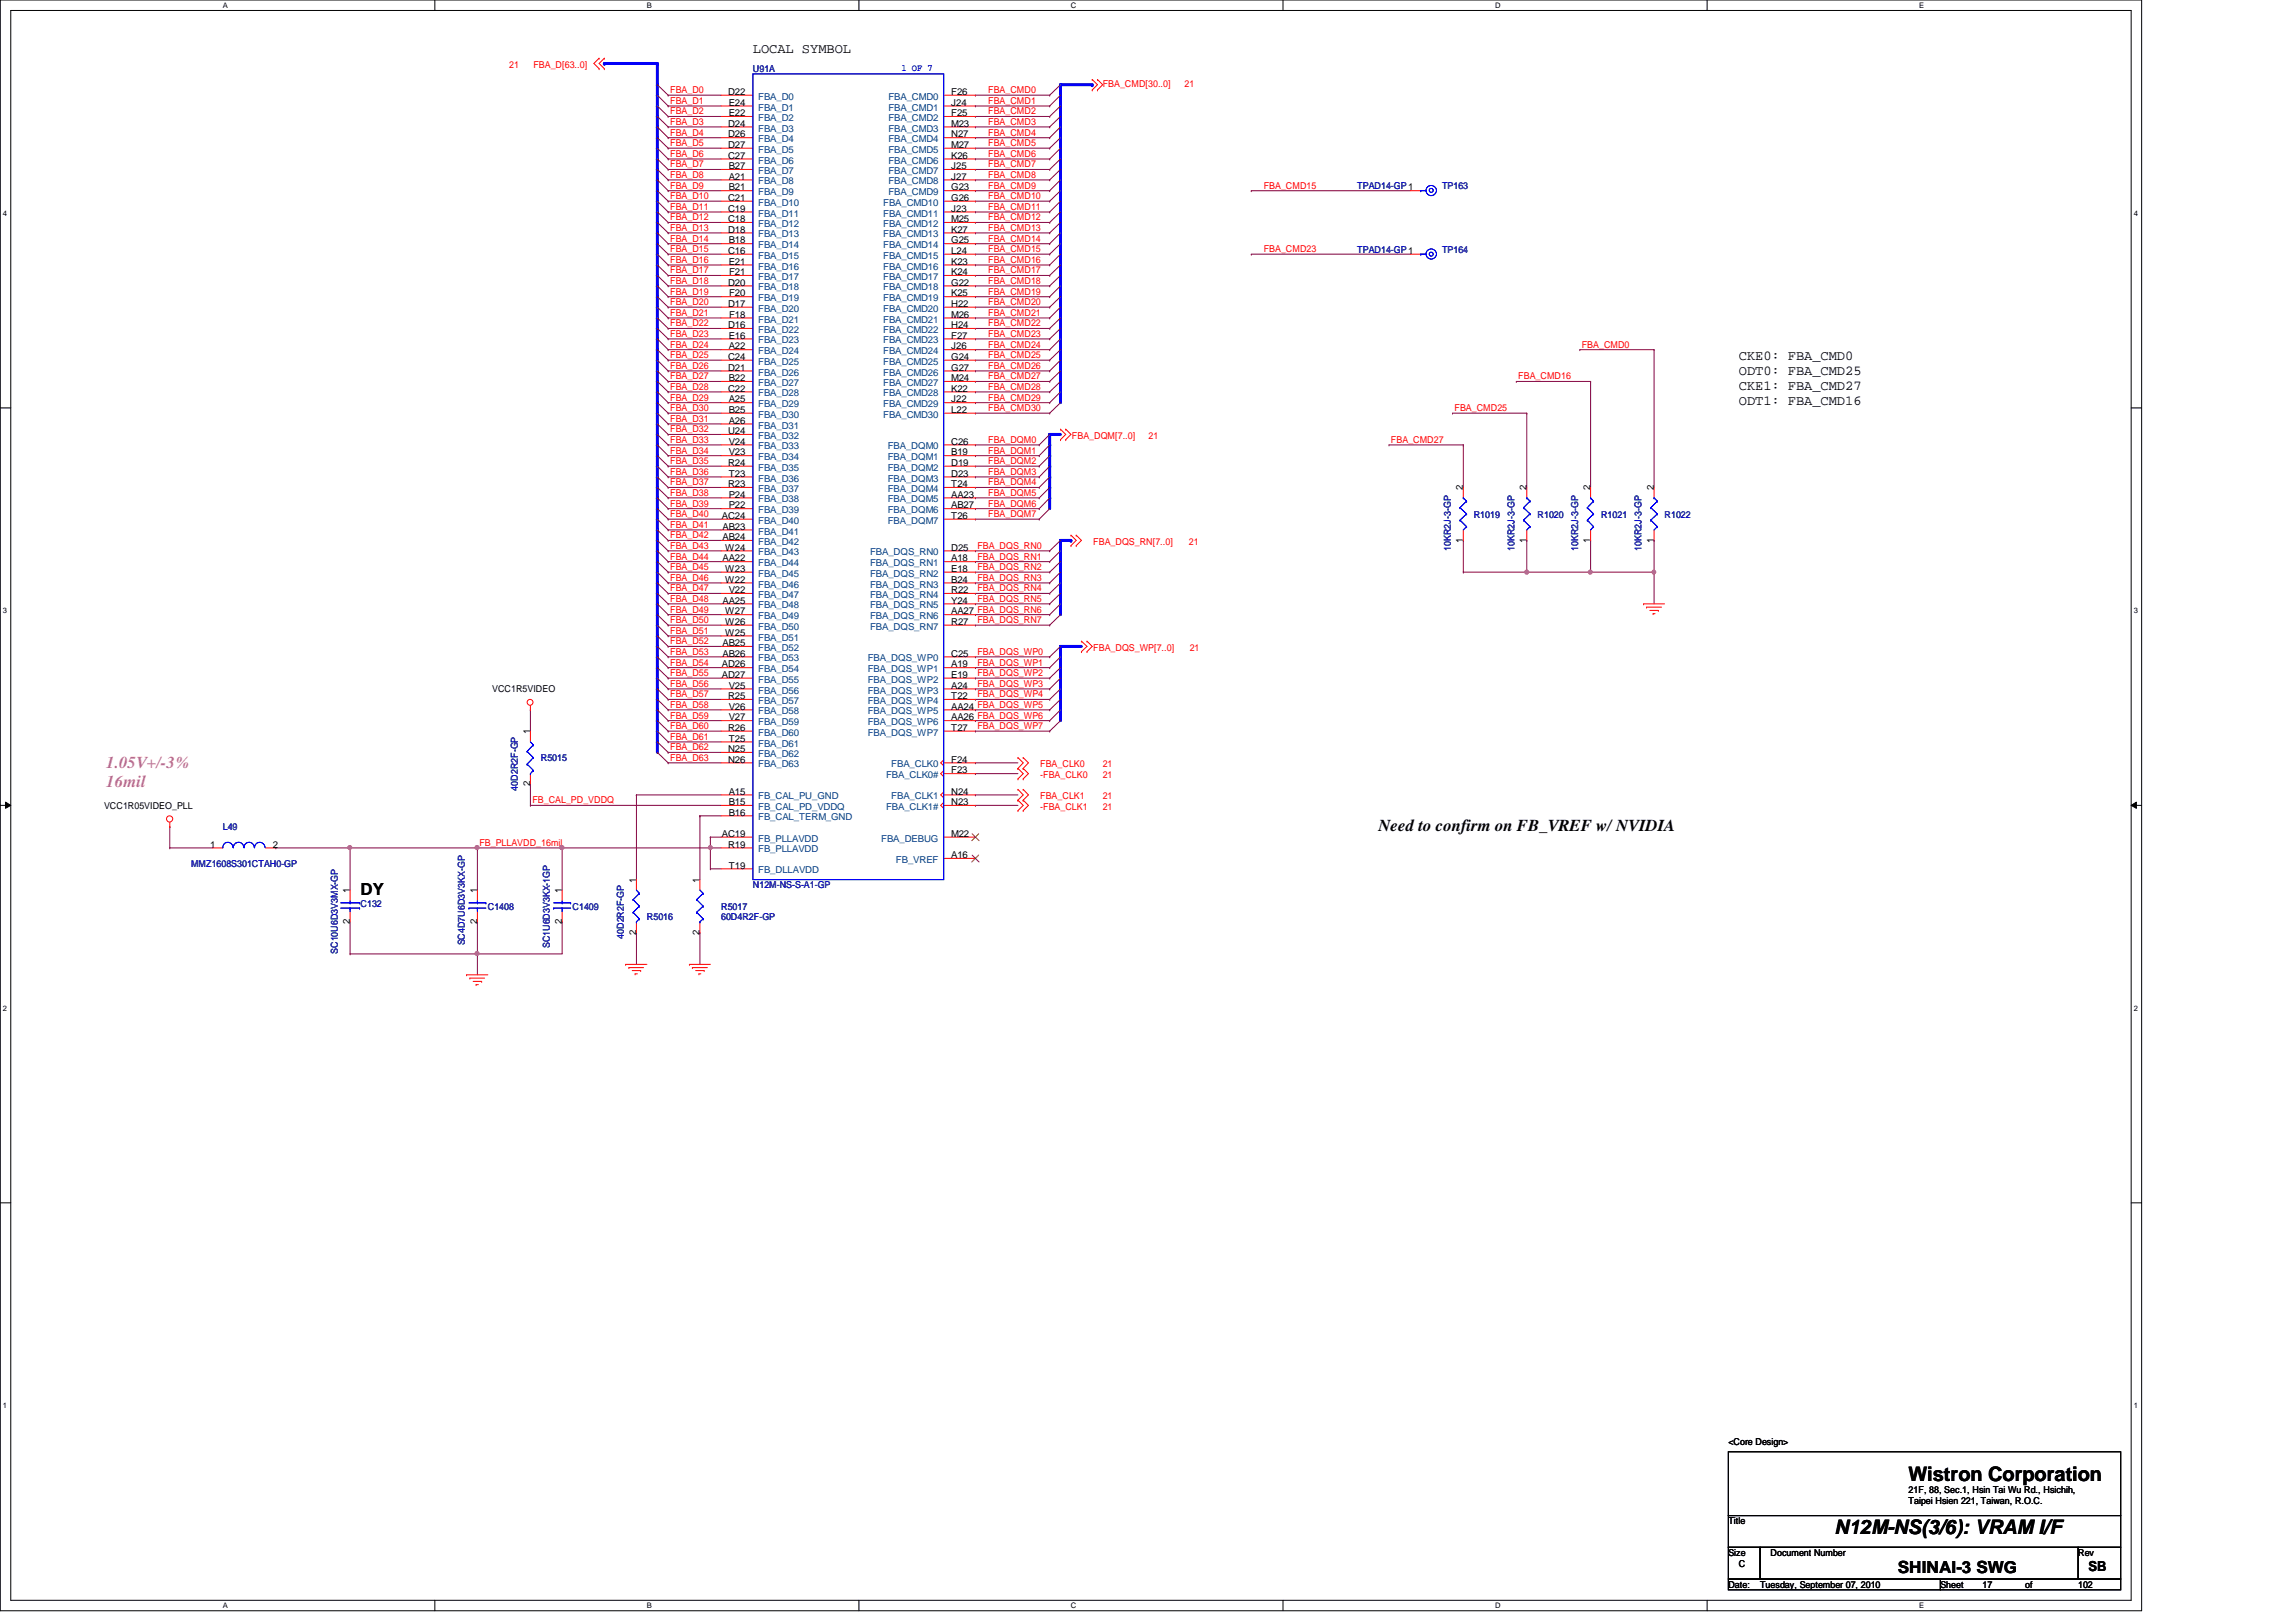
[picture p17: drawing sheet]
<svg xmlns="http://www.w3.org/2000/svg" width="297mm" height="210mm" viewBox="0 0 297 210" stroke-linecap="round" stroke-linejoin="round" font-family="sans-serif">
<defs><g id="words">
<g font-size="2.6">
<text x="246.9" y="191.7">Wistron Corporation</text>
<text x="237.3" y="198.5">N12M-NS(3/6): VRAM I/F</text>
</g>
<g font-size="2.2" fill="#f0f">
<text x="13.8" y="99.4">1.05V+/-3%</text>
<text x="13.8" y="101.9">16mil</text>
</g>
<g font-size="2.2">
<text x="178.3" y="107.6">Need to confirm on FB_VREF w/ NVIDIA</text>
<text x="46.6" y="115.9">DY</text>
<text x="245.5" y="203.6">SHINAI-3 SWG</text>
</g>
<g font-size="1.8">
<text x="97.4" y="6.9">LOCAL SYMBOL</text>
<text x="225" y="46.7">CKE0: FBA_CMD0</text>
<text x="225" y="48.6">ODT0: FBA_CMD25</text>
<text x="225" y="50.5">CKE1: FBA_CMD27</text>
<text x="225" y="52.4">ODT1: FBA_CMD16</text>
<text x="270.2" y="203.2">SB</text>
</g>
<g font-size="1.2" fill="#f00">
<text x="65.9" y="8.8">21</text>
<text x="69" y="8.8">FBA_D[63..0]</text>
<text x="142.7" y="11.3">FBA_CMD[30..0]</text>
<text x="153.2" y="11.3">21</text>
<text x="86.7" y="12.1">FBA_D0</text>
<text x="86.7" y="13.5">FBA_D1</text>
<text x="86.7" y="16.2">FBA_D3</text>
<text x="86.7" y="14.8">FBA_D2</text>
<text x="86.7" y="17.6">FBA_D4</text>
<text x="127.8" y="12.1">FBA_CMD0</text>
<text x="127.8" y="13.5">FBA_CMD1</text>
<text x="127.8" y="16.2">FBA_CMD3</text>
<text x="127.8" y="14.8">FBA_CMD2</text>
<text x="127.8" y="17.6">FBA_CMD4</text>
<text x="86.7" y="18.9">FBA_D5</text>
<text x="86.7" y="20.3">FBA_D6</text>
<text x="86.7" y="23">FBA_D8</text>
<text x="86.7" y="21.7">FBA_D7</text>
<text x="127.8" y="18.9">FBA_CMD5</text>
<text x="127.8" y="21.7">FBA_CMD7</text>
<text x="127.8" y="20.3">FBA_CMD6</text>
<text x="127.8" y="23">FBA_CMD8</text>
<text x="86.7" y="24.4">FBA_D9</text>
<text x="86.7" y="28.5">FBA_D12</text>
<text x="86.7" y="27.2">FBA_D11</text>
<text x="86.7" y="25.8">FBA_D10</text>
<text x="86.7" y="29.9">FBA_D13</text>
<text x="127.8" y="24.4">FBA_CMD9</text>
<text x="127.8" y="27.2">FBA_CMD11</text>
<text x="127.8" y="25.8">FBA_CMD10</text>
<text x="127.8" y="29.9">FBA_CMD13</text>
<text x="127.8" y="28.5">FBA_CMD12</text>
<text x="163.5" y="24.4">FBA_CMD15</text>
<text x="86.7" y="32.6">FBA_D15</text>
<text x="86.7" y="31.3">FBA_D14</text>
<text x="86.7" y="35.4">FBA_D17</text>
<text x="86.7" y="34">FBA_D16</text>
<text x="127.8" y="32.6">FBA_CMD15</text>
<text x="127.8" y="31.3">FBA_CMD14</text>
<text x="127.8" y="35.4">FBA_CMD17</text>
<text x="127.8" y="34">FBA_CMD16</text>
<text x="163.5" y="32.6">FBA_CMD23</text>
<text x="86.7" y="39.5">FBA_D20</text>
<text x="86.7" y="38.1">FBA_D19</text>
<text x="86.7" y="36.7">FBA_D18</text>
<text x="86.7" y="40.9">FBA_D21</text>
<text x="127.8" y="38.1">FBA_CMD19</text>
<text x="127.8" y="36.7">FBA_CMD18</text>
<text x="127.8" y="40.9">FBA_CMD21</text>
<text x="127.8" y="39.5">FBA_CMD20</text>
<text x="86.7" y="43.6">FBA_D23</text>
<text x="86.7" y="42.2">FBA_D22</text>
<text x="86.7" y="46.4">FBA_D25</text>
<text x="86.7" y="45">FBA_D24</text>
<text x="86.7" y="47.8">FBA_D26</text>
<text x="127.8" y="43.6">FBA_CMD23</text>
<text x="127.8" y="42.2">FBA_CMD22</text>
<text x="127.8" y="46.4">FBA_CMD25</text>
<text x="127.8" y="45">FBA_CMD24</text>
<text x="127.8" y="47.8">FBA_CMD26</text>
<text x="204.6" y="45">FBA_CMD0</text>
<text x="86.7" y="50.5">FBA_D28</text>
<text x="86.7" y="49.1">FBA_D27</text>
<text x="86.7" y="53.2">FBA_D30</text>
<text x="86.7" y="51.9">FBA_D29</text>
<text x="127.8" y="49.1">FBA_CMD27</text>
<text x="127.8" y="51.9">FBA_CMD29</text>
<text x="127.8" y="50.5">FBA_CMD28</text>
<text x="127.8" y="53.2">FBA_CMD30</text>
<text x="188.2" y="53.2">FBA_CMD25</text>
<text x="196.4" y="49.1">FBA_CMD16</text>
<text x="86.7" y="54.6">FBA_D31</text>
<text x="86.7" y="57.3">FBA_D33</text>
<text x="86.7" y="56">FBA_D32</text>
<text x="86.7" y="58.7">FBA_D34</text>
<text x="127.8" y="57.3">FBA_DQM0</text>
<text x="127.8" y="58.7">FBA_DQM1</text>
<text x="138.7" y="56.8">FBA_DQM[7..0]</text>
<text x="148.6" y="56.8">21</text>
<text x="180" y="57.3">FBA_CMD27</text>
<text x="86.7" y="60.1">FBA_D35</text>
<text x="86.7" y="64.2">FBA_D38</text>
<text x="86.7" y="62.8">FBA_D37</text>
<text x="86.7" y="61.5">FBA_D36</text>
<text x="86.7" y="65.6">FBA_D39</text>
<text x="127.8" y="60.1">FBA_DQM2</text>
<text x="127.8" y="61.5">FBA_DQM3</text>
<text x="127.8" y="62.8">FBA_DQM4</text>
<text x="127.8" y="64.2">FBA_DQM5</text>
<text x="127.8" y="65.6">FBA_DQM6</text>
<text x="86.7" y="66.9">FBA_D40</text>
<text x="86.7" y="69.7">FBA_D42</text>
<text x="86.7" y="68.3">FBA_D41</text>
<text x="86.7" y="71">FBA_D43</text>
<text x="126.4" y="71">FBA_DQS_RN0</text>
<text x="127.8" y="66.9">FBA_DQM7</text>
<text x="141.4" y="70.5">FBA_DQS_RN[7..0]</text>
<text x="153.8" y="70.5">21</text>
<text x="86.7" y="72.4">FBA_D44</text>
<text x="86.7" y="76.5">FBA_D47</text>
<text x="86.7" y="75.2">FBA_D46</text>
<text x="86.7" y="73.8">FBA_D45</text>
<text x="86.7" y="77.9">FBA_D48</text>
<text x="126.4" y="76.5">FBA_DQS_RN4</text>
<text x="126.4" y="77.9">FBA_DQS_RN5</text>
<text x="126.4" y="72.4">FBA_DQS_RN1</text>
<text x="126.4" y="73.8">FBA_DQS_RN2</text>
<text x="126.4" y="75.2">FBA_DQS_RN3</text>
<text x="86.7" y="80.6">FBA_D50</text>
<text x="86.7" y="79.3">FBA_D49</text>
<text x="86.7" y="82">FBA_D51</text>
<text x="86.7" y="83.4">FBA_D52</text>
<text x="126.4" y="80.6">FBA_DQS_RN7</text>
<text x="86.7" y="86.1">FBA_D54</text>
<text x="86.7" y="84.8">FBA_D53</text>
<text x="86.7" y="88.9">FBA_D56</text>
<text x="86.7" y="87.5">FBA_D55</text>
<text x="126.4" y="88.9">FBA_DQS_WP3</text>
<text x="126.4" y="84.8">FBA_DQS_WP0</text>
<text x="126.4" y="86.1">FBA_DQS_WP1</text>
<text x="126.4" y="87.5">FBA_DQS_WP2</text>
<text x="141.4" y="84.2">FBA_DQS_WP[7..0]</text>
<text x="153.9" y="84.2">21</text>
<text x="86.7" y="91.6">FBA_D58</text>
<text x="86.7" y="90.3">FBA_D57</text>
<text x="86.7" y="93">FBA_D59</text>
<text x="86.7" y="94.4">FBA_D60</text>
<text x="86.7" y="95.8">FBA_D61</text>
<text x="126.4" y="90.3">FBA_DQS_WP4</text>
<text x="126.4" y="94.4">FBA_DQS_WP7</text>
<text x="86.7" y="97.1">FBA_D62</text>
<text x="86.7" y="98.5">FBA_D63</text>
<text x="134.6" y="99.3">FBA_CLK0</text>
<text x="134.6" y="100.7">-FBA_CLK0</text>
<text x="142.7" y="100.7">21</text>
<text x="142.7" y="99.3">21</text>
<text x="68.9" y="104">FB_CAL_PD_VDDQ</text>
<text x="134.6" y="103.5">FBA_CLK1</text>
<text x="134.6" y="104.8">-FBA_CLK1</text>
<text x="142.7" y="104.8">21</text>
<text x="142.7" y="103.5">21</text>
<text x="62" y="109.5">FB_PLLAVDD_16mil</text>
</g>
<g font-size="1.2" fill="#000080">
<text x="97.4" y="9.4">U91A</text>
<text x="175.6" y="24.4">TPAD14-GP1</text>
<text x="186.6" y="24.4">TP163</text>
<text x="175.6" y="32.7">TPAD14-GP1</text>
<text x="186.6" y="32.7">TP164</text>
<text x="187.7" y="71.3" transform="rotate(-90 187.7 71.3)">10KR2J-3-GP</text>
<text x="190.7" y="67">R1019</text>
<text x="195.9" y="71.3" transform="rotate(-90 195.9 71.3)">10KR2J-3-GP</text>
<text x="198.9" y="67">R1020</text>
<text x="204.2" y="71.3" transform="rotate(-90 204.2 71.3)">10KR2J-3-GP</text>
<text x="207.1" y="67">R1021</text>
<text x="212.4" y="71.3" transform="rotate(-90 212.4 71.3)">10KR2J-3-GP</text>
<text x="215.3" y="67">R1022</text>
<text x="70" y="98.5">R5015</text>
<text x="28.8" y="107.4">L49</text>
<text x="67" y="102.3" transform="rotate(-90 67 102.3)">40D2R2F-GP</text>
<text x="24.7" y="112.2">MMZ1608S301CTAH0-GP</text>
<text x="46.6" y="117.4">C132</text>
<text x="63.1" y="117.7">C1408</text>
<text x="74.1" y="117.7">C1409</text>
<text x="83.7" y="119.1">R5016</text>
<text x="93.3" y="117.7">R5017</text>
<text x="93.3" y="119.1">60D4R2F-GP</text>
<text x="97.4" y="115">N12M-NS-S-A1-GP</text>
<text x="43.7" y="123.4" transform="rotate(-90 43.7 123.4)">SC10U6D3V3MX-GP</text>
<text x="60.2" y="122.3" transform="rotate(-90 60.2 122.3)">SC4D7U6D3V3KX-GP</text>
<text x="71.1" y="122.7" transform="rotate(-90 71.1 122.7)">SC1U6D3V3KX-1GP</text>
<text x="80.7" y="121.5" transform="rotate(-90 80.7 121.5)">40D2R2F-GP</text>
</g>
<text font-size="1.2" fill="#00f" x="116.6" y="9.2">1 OF 7</text>
<g font-size="1.2">
<text x="94.2" y="12.3">D22</text>
<text x="94.2" y="16.4">D24</text>
<text x="94.2" y="17.8">D26</text>
<text x="94.3" y="13.7">E24</text>
<text x="94.3" y="15">E22</text>
<text x="123.1" y="12.3">F26</text>
<text x="123.1" y="13.7">J24</text>
<text x="123.1" y="15">F25</text>
<text x="123.1" y="16.4">M23</text>
<text x="123.1" y="17.8">N27</text>
<text x="94.2" y="19.1">D27</text>
<text x="94.2" y="20.5">C27</text>
<text x="94.3" y="21.9">B27</text>
<text x="94.3" y="23.2">A21</text>
<text x="123.1" y="19.1">M27</text>
<text x="123.1" y="20.5">K26</text>
<text x="123.1" y="21.9">J25</text>
<text x="123.1" y="23.2">J27</text>
<text x="94.2" y="26">C21</text>
<text x="94.2" y="27.4">C19</text>
<text x="94.2" y="28.7">C18</text>
<text x="94.3" y="24.6">B21</text>
<text x="123.1" y="24.6">G23</text>
<text x="123.1" y="26">G26</text>
<text x="123.1" y="27.4">J23</text>
<text x="123.1" y="28.7">M25</text>
<text x="94.2" y="30.1">D18</text>
<text x="94.2" y="32.9">C16</text>
<text x="94.3" y="31.5">B18</text>
<text x="94.3" y="34.2">E21</text>
<text x="94.3" y="35.6">F21</text>
<text x="123.1" y="30.1">K27</text>
<text x="123.1" y="31.5">G25</text>
<text x="123.1" y="32.9">L24</text>
<text x="123.1" y="34.2">K23</text>
<text x="123.1" y="35.6">K24</text>
<text x="94.2" y="37">D20</text>
<text x="94.2" y="39.7">D17</text>
<text x="94.3" y="38.4">F20</text>
<text x="94.3" y="41.1">F18</text>
<text x="123.1" y="37">G22</text>
<text x="123.1" y="38.4">K25</text>
<text x="123.1" y="39.7">H22</text>
<text x="123.1" y="41.1">M26</text>
<text x="94.2" y="42.5">D16</text>
<text x="94.2" y="46.6">C24</text>
<text x="94.2" y="48">D21</text>
<text x="94.3" y="43.8">E16</text>
<text x="94.3" y="45.2">A22</text>
<text x="123.1" y="42.5">H24</text>
<text x="123.1" y="43.8">F27</text>
<text x="123.1" y="45.2">J26</text>
<text x="123.1" y="46.6">G24</text>
<text x="123.1" y="48">G27</text>
<text x="94.2" y="50.7">C22</text>
<text x="94.3" y="49.3">B22</text>
<text x="94.3" y="52.1">A25</text>
<text x="94.3" y="53.4">B25</text>
<text x="123.1" y="49.3">M24</text>
<text x="123.1" y="50.7">K22</text>
<text x="123.1" y="52.1">J22</text>
<text x="123.1" y="53.4">L22</text>
<text x="94.2" y="56.2">U24</text>
<text x="94.3" y="54.8">A26</text>
<text x="94.3" y="57.5">V24</text>
<text x="94.3" y="58.9">V23</text>
<text x="123.1" y="57.5">C26</text>
<text x="123.1" y="58.9">B19</text>
<text x="94.2" y="60.3">R24</text>
<text x="94.2" y="63">R23</text>
<text x="94.3" y="61.7">T23</text>
<text x="94.3" y="64.4">P24</text>
<text x="94.3" y="65.8">P22</text>
<text x="123.1" y="60.3">D19</text>
<text x="123.1" y="61.7">D23</text>
<text x="123.1" y="63">T24</text>
<text x="123.1" y="64.4">AA23</text>
<text x="123.1" y="65.8">AB27</text>
<text x="189.3" y="63.5" transform="rotate(-90 189.3 63.5)">2</text>
<text x="197.5" y="63.5" transform="rotate(-90 197.5 63.5)">2</text>
<text x="205.7" y="63.5" transform="rotate(-90 205.7 63.5)">2</text>
<text x="213.9" y="63.5" transform="rotate(-90 213.9 63.5)">2</text>
<text x="93.4" y="67.1">AC24</text>
<text x="93.5" y="68.5">AB23</text>
<text x="93.5" y="69.9">AB24</text>
<text x="93.8" y="71.2">W24</text>
<text x="123.1" y="67.1">T26</text>
<text x="123.1" y="71.2">D25</text>
<text x="189.3" y="70.2" transform="rotate(-90 189.3 70.2)">1</text>
<text x="197.5" y="70.2" transform="rotate(-90 197.5 70.2)">1</text>
<text x="205.7" y="70.2" transform="rotate(-90 205.7 70.2)">1</text>
<text x="213.9" y="70.2" transform="rotate(-90 213.9 70.2)">1</text>
<text x="93.5" y="72.6">AA22</text>
<text x="93.8" y="74">W23</text>
<text x="93.8" y="75.4">W22</text>
<text x="94.3" y="76.8">V22</text>
<text x="123.1" y="72.6">A18</text>
<text x="123.1" y="74">E18</text>
<text x="123.1" y="75.4">B24</text>
<text x="123.1" y="76.8">R22</text>
<text x="93.5" y="78.1">AA25</text>
<text x="93.5" y="83.6">AB25</text>
<text x="93.8" y="79.5">W27</text>
<text x="93.8" y="80.9">W26</text>
<text x="93.8" y="82.3">W25</text>
<text x="123.1" y="78.1">Y24</text>
<text x="123.1" y="79.5">AA27 FBA_DQS_RN6</text>
<text x="123.1" y="80.9">R27</text>
<text x="63.7" y="89.6">VCC1R5VIDEO</text>
<text x="93.4" y="86.4">AD26</text>
<text x="93.4" y="87.7">AD27</text>
<text x="93.5" y="85">AB26</text>
<text x="94.3" y="89.1">V25</text>
<text x="123.1" y="85">C25</text>
<text x="123.1" y="86.4">A19</text>
<text x="123.1" y="87.7">E19</text>
<text x="123.1" y="89.1">A24</text>
<text x="68.6" y="95" transform="rotate(-90 68.6 95)">1</text>
<text x="94.2" y="90.5">R25</text>
<text x="94.2" y="94.6">R26</text>
<text x="94.3" y="91.8">V26</text>
<text x="94.3" y="93.2">V27</text>
<text x="94.3" y="96">T25</text>
<text x="123.1" y="90.5">T22</text>
<text x="123.1" y="91.8">AA24 FBA_DQS_WP5</text>
<text x="123.1" y="93.2">AA26 FBA_DQS_WP6</text>
<text x="123.1" y="94.6">T27</text>
<text x="68.6" y="101.8" transform="rotate(-90 68.6 101.8)">2</text>
<text x="94.2" y="97.3">N25</text>
<text x="94.2" y="98.7">N26</text>
<text x="123.1" y="98.7">F24</text>
<text x="123.1" y="100.1">F23</text>
<text x="13.5" y="104.7">VCC1R05VIDEO_PLL</text>
<text x="94.3" y="104.2">B15</text>
<text x="94.3" y="102.8">A15</text>
<text x="94.3" y="105.5">B16</text>
<text x="123.1" y="102.8">N24</text>
<text x="123.1" y="104.2">N23</text>
<text x="27.2" y="109.7">1</text>
<text x="35.3" y="109.7">2</text>
<text x="93.4" y="108.3">AC19</text>
<text x="94.2" y="109.7">R19</text>
<text x="94.3" y="112.4">T19</text>
<text x="123.1" y="108.3">M22</text>
<text x="123.1" y="111">A16</text>
<text x="45.3" y="119.6" transform="rotate(-90 45.3 119.6)">2</text>
<text x="45.3" y="115.6" transform="rotate(-90 45.3 115.6)">1</text>
<text x="61.7" y="119.6" transform="rotate(-90 61.7 119.6)">2</text>
<text x="61.7" y="115.6" transform="rotate(-90 61.7 115.6)">1</text>
<text x="72.7" y="119.6" transform="rotate(-90 72.7 119.6)">2</text>
<text x="72.7" y="115.6" transform="rotate(-90 72.7 115.6)">1</text>
<text x="82.3" y="114.2" transform="rotate(-90 82.3 114.2)">1</text>
<text x="90.5" y="114.2" transform="rotate(-90 90.5 114.2)">1</text>
<text x="82.3" y="120.9" transform="rotate(-90 82.3 120.9)">2</text>
<text x="90.5" y="120.9" transform="rotate(-90 90.5 120.9)">2</text>
<text x="223.6" y="187">&lt;Core Design&gt;</text>
<text x="223.6" y="197.3">Title</text>
<text x="246.9" y="193.2">21F, 88, Sec.1, Hsin Tai Wu Rd., Hsichih,</text>
<text x="246.9" y="194.6">Taipei Hsien 221, Taiwan, R.O.C.</text>
<text x="223.6" y="201.4">Size</text>
<text x="225" y="202.7">C</text>
<text x="229.1" y="201.4">Document Number</text>
<text x="268.9" y="201.4">Rev</text>
<text x="223.6" y="205.5">Date:</text>
<text x="227.7" y="205.5">Tuesday, September 07, 2010</text>
<text x="251" y="205.5">Sheet</text>
<text x="256.5" y="205.5">17</text>
<text x="262" y="205.5">of</text>
<text x="268.9" y="205.5">102</text>
</g>
<g font-size="1.2" fill="#004080">
<text x="98.1" y="12.9">FBA_D0</text>
<text x="98.1" y="14.3">FBA_D1</text>
<text x="98.1" y="15.7">FBA_D2</text>
<text x="98.1" y="17">FBA_D3</text>
<text x="114.9" y="12.9">FBA_CMD0</text>
<text x="114.9" y="14.3">FBA_CMD1</text>
<text x="114.9" y="15.7">FBA_CMD2</text>
<text x="114.9" y="17">FBA_CMD3</text>
<text x="98.1" y="18.4">FBA_D4</text>
<text x="98.1" y="19.8">FBA_D5</text>
<text x="98.1" y="21.2">FBA_D6</text>
<text x="98.1" y="22.5">FBA_D7</text>
<text x="98.1" y="23.9">FBA_D8</text>
<text x="114.9" y="18.4">FBA_CMD4</text>
<text x="114.9" y="19.8">FBA_CMD5</text>
<text x="114.9" y="21.2">FBA_CMD6</text>
<text x="114.9" y="22.5">FBA_CMD7</text>
<text x="114.9" y="23.9">FBA_CMD8</text>
<text x="98.1" y="25.3">FBA_D9</text>
<text x="98.1" y="26.6">FBA_D10</text>
<text x="98.1" y="28">FBA_D11</text>
<text x="98.1" y="29.4">FBA_D12</text>
<text x="114.3" y="26.6">FBA_CMD10</text>
<text x="114.3" y="28">FBA_CMD11</text>
<text x="114.3" y="29.4">FBA_CMD12</text>
<text x="114.9" y="25.3">FBA_CMD9</text>
<text x="98.1" y="30.7">FBA_D13</text>
<text x="98.1" y="32.1">FBA_D14</text>
<text x="98.1" y="33.5">FBA_D15</text>
<text x="98.1" y="34.9">FBA_D16</text>
<text x="114.3" y="30.7">FBA_CMD13</text>
<text x="114.3" y="32.1">FBA_CMD14</text>
<text x="114.3" y="33.5">FBA_CMD15</text>
<text x="114.3" y="34.9">FBA_CMD16</text>
<text x="98.1" y="36.2">FBA_D17</text>
<text x="98.1" y="37.6">FBA_D18</text>
<text x="98.1" y="39">FBA_D19</text>
<text x="98.1" y="40.3">FBA_D20</text>
<text x="98.1" y="41.7">FBA_D21</text>
<text x="114.3" y="36.2">FBA_CMD17</text>
<text x="114.3" y="37.6">FBA_CMD18</text>
<text x="114.3" y="39">FBA_CMD19</text>
<text x="114.3" y="40.3">FBA_CMD20</text>
<text x="114.3" y="41.7">FBA_CMD21</text>
<text x="98.1" y="43.1">FBA_D22</text>
<text x="98.1" y="44.4">FBA_D23</text>
<text x="98.1" y="45.8">FBA_D24</text>
<text x="98.1" y="47.2">FBA_D25</text>
<text x="114.3" y="43.1">FBA_CMD22</text>
<text x="114.3" y="44.4">FBA_CMD23</text>
<text x="114.3" y="45.8">FBA_CMD24</text>
<text x="114.3" y="47.2">FBA_CMD25</text>
<text x="98.1" y="48.6">FBA_D26</text>
<text x="98.1" y="50">FBA_D27</text>
<text x="98.1" y="51.3">FBA_D28</text>
<text x="98.1" y="52.7">FBA_D29</text>
<text x="114.3" y="48.6">FBA_CMD26</text>
<text x="114.3" y="50">FBA_CMD27</text>
<text x="114.3" y="51.3">FBA_CMD28</text>
<text x="114.3" y="52.7">FBA_CMD29</text>
<text x="98.1" y="54.1">FBA_D30</text>
<text x="98.1" y="55.5">FBA_D31</text>
<text x="98.1" y="56.8">FBA_D32</text>
<text x="98.1" y="58.2">FBA_D33</text>
<text x="98.1" y="59.6">FBA_D34</text>
<text x="114.3" y="54.1">FBA_CMD30</text>
<text x="114.8" y="58.2">FBA_DQM0</text>
<text x="114.8" y="59.6">FBA_DQM1</text>
<text x="98.1" y="60.9">FBA_D35</text>
<text x="98.1" y="62.3">FBA_D36</text>
<text x="98.1" y="63.7">FBA_D37</text>
<text x="98.1" y="65">FBA_D38</text>
<text x="114.8" y="60.9">FBA_DQM2</text>
<text x="114.8" y="62.3">FBA_DQM3</text>
<text x="114.8" y="63.7">FBA_DQM4</text>
<text x="114.8" y="65">FBA_DQM5</text>
<text x="98.1" y="66.4">FBA_D39</text>
<text x="98.1" y="67.8">FBA_D40</text>
<text x="98.1" y="69.2">FBA_D41</text>
<text x="98.1" y="70.5">FBA_D42</text>
<text x="98.1" y="71.9">FBA_D43</text>
<text x="112.6" y="71.9">FBA_DQS_RN0</text>
<text x="114.8" y="66.4">FBA_DQM6</text>
<text x="114.8" y="67.8">FBA_DQM7</text>
<text x="98.1" y="73.3">FBA_D44</text>
<text x="98.1" y="74.6">FBA_D45</text>
<text x="98.1" y="76">FBA_D46</text>
<text x="98.1" y="77.4">FBA_D47</text>
<text x="112.6" y="73.3">FBA_DQS_RN1</text>
<text x="112.6" y="74.6">FBA_DQS_RN2</text>
<text x="112.6" y="76">FBA_DQS_RN3</text>
<text x="112.6" y="77.4">FBA_DQS_RN4</text>
<text x="98.1" y="78.7">FBA_D48</text>
<text x="98.1" y="80.1">FBA_D49</text>
<text x="98.1" y="81.5">FBA_D50</text>
<text x="98.1" y="82.9">FBA_D51</text>
<text x="112.6" y="78.7">FBA_DQS_RN5</text>
<text x="112.6" y="80.1">FBA_DQS_RN6</text>
<text x="112.6" y="81.5">FBA_DQS_RN7</text>
<text x="98.1" y="84.2">FBA_D52</text>
<text x="98.1" y="85.6">FBA_D53</text>
<text x="98.1" y="87">FBA_D54</text>
<text x="98.1" y="88.3">FBA_D55</text>
<text x="98.1" y="89.7">FBA_D56</text>
<text x="112.3" y="85.6">FBA_DQS_WP0</text>
<text x="112.3" y="87">FBA_DQS_WP1</text>
<text x="112.3" y="88.3">FBA_DQS_WP2</text>
<text x="112.3" y="89.7">FBA_DQS_WP3</text>
<text x="98.1" y="91.1">FBA_D57</text>
<text x="98.1" y="92.5">FBA_D58</text>
<text x="98.1" y="93.9">FBA_D59</text>
<text x="98.1" y="95.2">FBA_D60</text>
<text x="112.3" y="91.1">FBA_DQS_WP4</text>
<text x="112.3" y="92.5">FBA_DQS_WP5</text>
<text x="112.3" y="93.9">FBA_DQS_WP6</text>
<text x="112.3" y="95.2">FBA_DQS_WP7</text>
<text x="98.1" y="96.6">FBA_D61</text>
<text x="98.1" y="98">FBA_D62</text>
<text x="98.1" y="99.3">FBA_D63</text>
<text x="114.6" y="100.7">FBA_CLK0#</text>
<text x="115.3" y="99.3">FBA_CLK0</text>
<text x="98.1" y="104.8">FB_CAL_PD_VDDQ</text>
<text x="98.1" y="103.5">FB_CAL_PU_GND</text>
<text x="98.1" y="106.2">FB_CAL_TERM_GND</text>
<text x="114.6" y="104.8">FBA_CLK1#</text>
<text x="115.3" y="103.5">FBA_CLK1</text>
<text x="98.1" y="113">FB_DLLAVDD</text>
<text x="98.1" y="110.3">FB_PLLAVDD</text>
<text x="98.1" y="108.9">FB_PLLAVDD</text>
<text x="114" y="108.9">FBA_DEBUG</text>
<text x="115.9" y="111.7">FB_VREF</text>
</g>
<g font-size="1">
<text x="28.8" y="1">A</text>
<text x="83.7" y="1">B</text>
<text x="138.6" y="1">C</text>
<text x="193.4" y="1">D</text>
<text x="248.3" y="1">E</text>
<text x=".4" y="27.9">4</text>
<text x="276.1" y="27.9">4</text>
<text x=".4" y="79.4">3</text>
<text x="276.1" y="79.4">3</text>
<text x=".4" y="130.8">2</text>
<text x="276.1" y="130.8">2</text>
<text x=".4" y="182.2">1</text>
<text x="276.1" y="182.2">1</text>
<text x="28.8" y="208.1">A</text>
<text x="83.7" y="208.1">B</text>
<text x="138.6" y="208.1">C</text>
<text x="193.4" y="208.1">D</text>
<text x="248.3" y="208.1">E</text>
</g>
</g></defs>
<path d="M0 0h277.1v208.4h-277.1zM1.4 1.4h274.3v205.7h-274.3z" fill="none" stroke="#000" stroke-width=".13"/>
<g fill="#fff">
<path d="M28.8 .1h.7v1.1h-.7z"/>
<path d="M28.8 207.2h.7v1.1h-.7z"/>
</g>
<path d="M56.3 0v1.4M56.3 207.1v1.3" fill="none" stroke="#000" stroke-width=".13"/>
<g fill="#fff">
<path d="M83.7 .1h.6v1.1h-.6z"/>
<path d="M83.7 207.2h.6v1.1h-.6z"/>
</g>
<path d="M111.1 0v1.4M111.1 207.1v1.3" fill="none" stroke="#000" stroke-width=".13"/>
<g fill="#fff">
<path d="M138.6 .1h.7v1.1h-.7z"/>
<path d="M138.6 207.2h.7v1.1h-.7z"/>
</g>
<path d="M166 0v1.4M166 207.1v1.3" fill="none" stroke="#000" stroke-width=".13"/>
<g fill="#fff">
<path d="M193.4 .1h.7v1.1h-.7z"/>
<path d="M193.4 207.2h.7v1.1h-.7z"/>
</g>
<path d="M220.8 0v1.4M220.8 207.1v1.3" fill="none" stroke="#000" stroke-width=".13"/>
<g fill="#fff">
<path d="M248.3 .1h.6v1.1h-.6z"/>
<path d="M248.3 207.2h.6v1.1h-.6z"/>
<path d="M.4 27.1h.5v1.1h-.5z"/>
<path d="M276.1 27.1h.5v1.1h-.5z"/>
<path d="M.4 78.5h.5v1.1h-.5z"/>
<path d="M276.1 78.5h.5v1.1h-.5z"/>
</g>
<path d="M0 52.8h1.4M275.7 52.8h1.4" fill="none" stroke="#000" stroke-width=".13"/>
<g fill="#fff">
<path d="M.4 129.9h.5v1.1h-.5z"/>
<path d="M276.1 129.9h.5v1.1h-.5z"/>
</g>
<path d="M0 104.2h1.4M.7 103.8l.7 .4-.7 .4zM275.7 104.2l.7-.4v.8zM275.7 104.2h1.4" fill="none" stroke="#000" stroke-width=".13"/>
<path d="M.7 103.8l.7 .4-.7 .4zM275.7 104.2l.7-.4v.8z" fill="#000"/>
<g fill="#fff">
<path d="M.4 181.4h.5v1.1h-.5z"/>
<path d="M276.1 181.4h.5v1.1h-.5z"/>
</g>
<path d="M0 155.7h1.4M275.7 155.7h1.4" fill="none" stroke="#000" stroke-width=".13"/>
<g fill="none" stroke="#800040" stroke-width=".13">
<path d="M22 107h.1M22 107v2.7M61.8 109.7h.1M61.8 109.7h10.9M72.7 119.3h.1M72.7 119.3v4.1M82.3 102.9h.1M82.3 102.9h11M82.3 102.9v10.9M90.5 105.6h.1M90.5 105.6h2.8M90.5 105.6v8.2"/>
<path d="M126.2 102.9h.1M126.2 104.2h.1M126.2 102.9h5.5M126.2 104.2h5.5M82.3 120.7h.1M82.3 120.7v4.1M90.5 120.7h.1M90.5 120.7v4.1"/>
</g>
<circle cx="72.7" cy="109.7" r=".26" fill="#f0f"/>
<circle cx="72.7" cy="109.7" r=".26" fill="none" stroke="#f0f" stroke-width=".13"/>
<circle cx="61.7" cy="109.7" r=".26" fill="#f0f"/>
<circle cx="61.7" cy="109.7" r=".26" fill="none" stroke="#f0f" stroke-width=".13"/>
<path d="M61.8 123.4h.1M61.8 123.4h10.9" fill="none" stroke="#800040" stroke-width=".13"/>
<circle cx="61.7" cy="123.4" r=".26" fill="#f0f"/>
<circle cx="61.7" cy="123.4" r=".26" fill="none" stroke="#f0f" stroke-width=".13"/>
<g fill="none" stroke="#800040" stroke-width=".13">
<path d="M126.2 89.2h.1M126.2 90.5h.1M126.2 91.9h.1M126.2 93.3h.1M126.2 94.6h.1M126.2 85h.1M126.2 89.2h9.6M126.2 90.5h9.6M126.2 91.9h9.6M126.2 93.3h9.6M126.2 94.6h9.6M126.2 85h9.6"/>
<path d="M22 109.7h.1M22 109.7h5.5M61.8 119.3h.1M61.8 109.7h.1M61.8 109.7v5.5M61.8 119.3v6.9M72.7 109.7h.1M72.7 109.7v5.5M61.8 123.4h.1"/>
</g>
<path d="M137.2 83.7h2.7" fill="none" stroke="#00f" stroke-width=".38"/>
<circle cx="137.2" cy="83.7" r=".19" fill="#00f"/>
<path d="M86.4 60.3h.1M86.4 60.3h6.9M126.2 86.4h.1M126.2 87.8h.1M126.2 86.4h9.6M126.2 87.8h9.6" fill="none" stroke="#800040" stroke-width=".13"/>
<path d="M78.2 8.2h6.8" fill="none" stroke="#00f" stroke-width=".38"/>
<circle cx="78.2" cy="8.2" r=".19" fill="#00f"/>
<g fill="none" stroke="#800040" stroke-width=".13">
<path d="M86.4 12.3h.1M86.4 12.3h6.9M86.4 64.4h.1M86.4 63.1h.1M86.4 61.7h.1M86.4 65.8h.1M86.4 67.2h.1M86.4 69.9h.1M86.4 68.6h.1M86.4 64.4h6.9M86.4 63.1h6.9M86.4 61.7h6.9"/>
<path d="M86.4 65.8h6.9M86.4 67.2h6.9M86.4 69.9h6.9M86.4 68.6h6.9"/>
</g>
<path d="M85 96v1.4" fill="none" stroke="#00f" stroke-width=".38"/>
<circle cx="85" cy="96" r=".19" fill="#00f"/>
<g fill="none" stroke="#800040" stroke-width=".13">
<path d="M86.4 13.7h.1M86.4 16.4h.1M86.4 15.1h.1M86.4 19.2h.1M86.4 17.8h.1M86.4 13.7h6.9M86.4 16.4h6.9M86.4 15.1h6.9M86.4 19.2h6.9M86.4 17.8h6.9M86.4 20.6h.1M86.4 23.3h.1"/>
<path d="M86.4 21.9h.1M86.4 24.7h.1M86.4 28.8h.1M86.4 27.4h.1M86.4 26h.1M86.4 32.9h.1M86.4 31.5h.1M86.4 30.1h.1M86.4 35.6h.1M86.4 34.3h.1M86.4 39.8h.1M86.4 38.4h.1"/>
<path d="M86.4 37h.1M86.4 20.6h6.9M86.4 23.3h6.9M86.4 21.9h6.9M86.4 24.7h6.9M86.4 28.8h6.9M86.4 27.4h6.9M86.4 26h6.9M86.4 32.9h6.9M86.4 31.5h6.9M86.4 30.1h6.9M86.4 35.6h6.9"/>
<path d="M86.4 34.3h6.9M86.4 39.8h6.9M86.4 38.4h6.9M86.4 37h6.9M86.4 43.9h.1M86.4 42.5h.1M86.4 41.1h.1M86.4 46.6h.1M86.4 45.3h.1M86.4 50.7h.1M86.4 49.4h.1M86.4 48h.1"/>
<path d="M86.4 54.9h.1M86.4 53.5h.1M86.4 52.1h.1M86.4 57.6h.1M86.4 56.2h.1M86.4 59h.1M86.4 43.9h6.9M86.4 42.5h6.9M86.4 41.1h6.9M86.4 46.6h6.9M86.4 45.3h6.9M86.4 50.7h6.9"/>
<path d="M86.4 49.4h6.9M86.4 48h6.9M86.4 54.9h6.9M86.4 53.5h6.9M86.4 52.1h6.9M86.4 57.6h6.9M86.4 56.2h6.9M86.4 59h6.9M86.4 72.7h.1M86.4 71.3h.1M86.4 76.8h.1M86.4 75.4h.1"/>
<path d="M86.4 74h.1M86.4 79.5h.1M86.4 78.1h.1M86.4 72.7h6.9M86.4 71.3h6.9M86.4 76.8h6.9M86.4 75.4h6.9M86.4 74h6.9M86.4 79.5h6.9M86.4 78.1h6.9M126.2 76.8h.1M126.2 78.1h.1"/>
<path d="M126.2 79.5h.1M126.2 76.8h9.6M126.2 79.5h9.6M126.2 78.1h9.6M68.6 91.9h.1M68.6 91.9v2.7M86.4 80.9h.1M86.4 82.3h.1M86.4 86.4h.1M86.4 85h.1M86.4 83.7h.1M86.4 89.2h.1"/>
<path d="M86.4 87.8h.1M86.4 91.9h.1M86.4 90.5h.1M86.4 93.3h.1M86.4 94.6h.1M86.4 96h.1M86.4 97.4h.1M86.4 98.7h.1M86.4 80.9h6.9M86.4 82.3h6.9M86.4 86.4h6.9M86.4 85h6.9"/>
<path d="M86.4 83.7h6.9M86.4 89.2h6.9M86.4 87.8h6.9M86.4 91.9h6.9M86.4 90.5h6.9M86.4 93.3h6.9M86.4 94.6h6.9M86.4 96h6.9M86.4 97.4h6.9M86.4 98.7h6.9M126.2 98.7h.1M126.2 80.9h.1"/>
<path d="M126.2 80.9h9.6M126.2 98.7h5.5M68.6 104.2h.1M68.6 101.5h.1M68.6 101.5v2.7M68.6 104.2h24.7M126.2 100.1h.1M126.2 100.1h5.5"/>
</g>
<path d="M137.2 69.9h1.4" fill="none" stroke="#00f" stroke-width=".38"/>
<circle cx="138.6" cy="69.9" r=".19" fill="#00f"/>
<path d="M126.2 71.3h.1M126.2 72.7h.1M126.2 74h.1M126.2 75.4h.1M126.2 71.3h9.6M126.2 72.7h9.6M126.2 74h9.6M126.2 75.4h9.6M72.7 109.7h.1M72.7 109.7h19.2" fill="none" stroke="#800040" stroke-width=".13"/>
<circle cx="72.7" cy="109.7" r=".26" fill="#f0f"/>
<circle cx="72.7" cy="109.7" r=".26" fill="none" stroke="#f0f" stroke-width=".13"/>
<path d="M126.2 60.3h.1M126.2 61.7h.1M126.2 63.1h.1M126.2 64.4h.1M126.2 65.8h.1M126.2 67.2h.1M126.2 60.3h8.2M126.2 61.7h8.2M126.2 63.1h8.2M126.2 64.4h8.2M126.2 65.8h8.2M126.2 67.2h8.2" fill="none" stroke="#800040" stroke-width=".13"/>
<path d="M135.8 56.2h1.4" fill="none" stroke="#00f" stroke-width=".38"/>
<circle cx="135.8" cy="56.2" r=".19" fill="#00f"/>
<path d="M126.2 57.6h.1M126.2 57.6h8.2" fill="none" stroke="#800040" stroke-width=".13"/>
<path d="M135.8 64.4v1.4" fill="none" stroke="#00f" stroke-width=".38"/>
<circle cx="135.8" cy="64.4" r=".19" fill="#00f"/>
<path d="M126.2 59h.1M126.2 59h8.2M91.9 112.4h.1M91.9 108.3h.1M91.9 109.7h.1M91.9 112.4h1.4M91.9 108.3h1.4M91.9 109.7h1.4" fill="none" stroke="#800040" stroke-width=".13"/>
<circle cx="91.9" cy="109.7" r=".26" fill="#f0f"/>
<circle cx="91.9" cy="109.7" r=".26" fill="none" stroke="#f0f" stroke-width=".13"/>
<path d="M91.9 108.3h.1M91.9 109.7h.1M91.9 108.3v4.1" fill="none" stroke="#800040" stroke-width=".13"/>
<path d="M85 34.3v1.3" fill="none" stroke="#00f" stroke-width=".38"/>
<circle cx="85" cy="34.3" r=".19" fill="#00f"/>
<path d="M85 46.6v1.4" fill="none" stroke="#00f" stroke-width=".38"/>
<circle cx="85" cy="46.6" r=".19" fill="#00f"/>
<path d="M85 89.2v1.3" fill="none" stroke="#00f" stroke-width=".38"/>
<circle cx="85" cy="89.2" r=".19" fill="#00f"/>
<path d="M85 69.9v1.4" fill="none" stroke="#00f" stroke-width=".38"/>
<circle cx="85" cy="69.9" r=".19" fill="#00f"/>
<path d="M85 21.9v1.4" fill="none" stroke="#00f" stroke-width=".38"/>
<circle cx="85" cy="21.9" r=".19" fill="#00f"/>
<path d="M85 57.6v1.4" fill="none" stroke="#00f" stroke-width=".38"/>
<circle cx="85" cy="57.6" r=".19" fill="#00f"/>
<path d="M85 64.4v1.4" fill="none" stroke="#00f" stroke-width=".38"/>
<circle cx="85" cy="64.4" r=".19" fill="#00f"/>
<path d="M85 67.2v1.4" fill="none" stroke="#00f" stroke-width=".38"/>
<circle cx="85" cy="67.2" r=".19" fill="#00f"/>
<path d="M85 43.9v1.4" fill="none" stroke="#00f" stroke-width=".38"/>
<circle cx="85" cy="43.9" r=".19" fill="#00f"/>
<path d="M85 86.4v1.4" fill="none" stroke="#00f" stroke-width=".38"/>
<circle cx="85" cy="86.4" r=".19" fill="#00f"/>
<path d="M135.8 61.7v1.4" fill="none" stroke="#00f" stroke-width=".38"/>
<circle cx="135.8" cy="61.7" r=".19" fill="#00f"/>
<path d="M137.2 78.1v1.4" fill="none" stroke="#00f" stroke-width=".38"/>
<circle cx="137.2" cy="78.1" r=".19" fill="#00f"/>
<path d="M45.3 109.7h.1M45.3 109.7h16.5" fill="none" stroke="#800040" stroke-width=".13"/>
<circle cx="45.2" cy="109.7" r=".26" fill="#f0f"/>
<circle cx="45.2" cy="109.7" r=".26" fill="none" stroke="#f0f" stroke-width=".13"/>
<path d="M35.7 109.7h.1M35.7 109.7h9.6M45.3 109.7h.1M45.3 109.7v5.5M45.3 119.3v4.1M45.3 123.4h.1M45.3 123.4h16.5M61.8 123.4h.1" fill="none" stroke="#800040" stroke-width=".13"/>
<path d="M85 15.1v1.3" fill="none" stroke="#00f" stroke-width=".38"/>
<circle cx="85" cy="15.1" r=".19" fill="#00f"/>
<path d="M85 19.2v1.4" fill="none" stroke="#00f" stroke-width=".38"/>
<circle cx="85" cy="19.2" r=".19" fill="#00f"/>
<path d="M85 38.4v1.4" fill="none" stroke="#00f" stroke-width=".38"/>
<circle cx="85" cy="38.4" r=".19" fill="#00f"/>
<path d="M85 41.1v1.4" fill="none" stroke="#00f" stroke-width=".38"/>
<circle cx="85" cy="41.1" r=".19" fill="#00f"/>
<path d="M85 26v1.4" fill="none" stroke="#00f" stroke-width=".38"/>
<circle cx="85" cy="26" r=".19" fill="#00f"/>
<path d="M85 12.3v1.4" fill="none" stroke="#00f" stroke-width=".38"/>
<circle cx="85" cy="12.3" r=".19" fill="#00f"/>
<path d="M85 54.9v1.3" fill="none" stroke="#00f" stroke-width=".38"/>
<circle cx="85" cy="54.9" r=".19" fill="#00f"/>
<path d="M85 61.7v1.4" fill="none" stroke="#00f" stroke-width=".38"/>
<circle cx="85" cy="61.7" r=".19" fill="#00f"/>
<path d="M85 52.1v1.4" fill="none" stroke="#00f" stroke-width=".38"/>
<circle cx="85" cy="52.1" r=".19" fill="#00f"/>
<path d="M85 30.1v1.4" fill="none" stroke="#00f" stroke-width=".38"/>
<circle cx="85" cy="30.1" r=".19" fill="#00f"/>
<path d="M85 79.5v1.4" fill="none" stroke="#00f" stroke-width=".38"/>
<circle cx="85" cy="79.5" r=".19" fill="#00f"/>
<path d="M85 83.7v1.3" fill="none" stroke="#00f" stroke-width=".38"/>
<circle cx="85" cy="83.7" r=".19" fill="#00f"/>
<path d="M85 75.4v1.4" fill="none" stroke="#00f" stroke-width=".38"/>
<circle cx="85" cy="75.4" r=".19" fill="#00f"/>
<path d="M85 93.3v1.3" fill="none" stroke="#00f" stroke-width=".38"/>
<circle cx="85" cy="93.3" r=".19" fill="#00f"/>
<path d="M135.8 57.6v1.4" fill="none" stroke="#00f" stroke-width=".38"/>
<circle cx="135.8" cy="57.6" r=".19" fill="#00f"/>
<path d="M137.2 86.4v1.4" fill="none" stroke="#00f" stroke-width=".38"/>
<circle cx="137.2" cy="86.4" r=".19" fill="#00f"/>
<path d="M137.2 91.9v1.4" fill="none" stroke="#00f" stroke-width=".38"/>
<circle cx="137.2" cy="91.9" r=".19" fill="#00f"/>
<path d="M137.2 74v1.4" fill="none" stroke="#00f" stroke-width=".38"/>
<circle cx="137.2" cy="74" r=".19" fill="#00f"/>
<path d="M85 13.7v1.4" fill="none" stroke="#00f" stroke-width=".38"/>
<circle cx="85" cy="13.7" r=".19" fill="#00f"/>
<path d="M85 17.8v1.4" fill="none" stroke="#00f" stroke-width=".38"/>
<circle cx="85" cy="17.8" r=".19" fill="#00f"/>
<path d="M85 16.4v1.4" fill="none" stroke="#00f" stroke-width=".38"/>
<circle cx="85" cy="16.4" r=".19" fill="#00f"/>
<path d="M85 32.9v1.4" fill="none" stroke="#00f" stroke-width=".38"/>
<circle cx="85" cy="32.9" r=".19" fill="#00f"/>
<path d="M85 31.5v1.4" fill="none" stroke="#00f" stroke-width=".38"/>
<circle cx="85" cy="31.5" r=".19" fill="#00f"/>
<path d="M85 35.6v1.4" fill="none" stroke="#00f" stroke-width=".38"/>
<circle cx="85" cy="35.6" r=".19" fill="#00f"/>
<path d="M85 37v1.4" fill="none" stroke="#00f" stroke-width=".38"/>
<circle cx="85" cy="37" r=".19" fill="#00f"/>
<path d="M85 39.8v1.3" fill="none" stroke="#00f" stroke-width=".38"/>
<circle cx="85" cy="39.8" r=".19" fill="#00f"/>
<path d="M85 20.6v1.3" fill="none" stroke="#00f" stroke-width=".38"/>
<circle cx="85" cy="20.6" r=".19" fill="#00f"/>
<path d="M85 24.7v1.3" fill="none" stroke="#00f" stroke-width=".38"/>
<circle cx="85" cy="24.7" r=".19" fill="#00f"/>
<path d="M85 23.3v1.4" fill="none" stroke="#00f" stroke-width=".38"/>
<circle cx="85" cy="23.3" r=".19" fill="#00f"/>
<path d="M85 28.8v1.3" fill="none" stroke="#00f" stroke-width=".38"/>
<circle cx="85" cy="28.8" r=".19" fill="#00f"/>
<path d="M85 27.4v1.4" fill="none" stroke="#00f" stroke-width=".38"/>
<circle cx="85" cy="27.4" r=".19" fill="#00f"/>
<path d="M85 8.2v2.8" fill="none" stroke="#00f" stroke-width=".38"/>
<circle cx="85" cy="8.2" r=".19" fill="#00f"/>
<path d="M85 11v1.3" fill="none" stroke="#00f" stroke-width=".38"/>
<circle cx="85" cy="11" r=".19" fill="#00f"/>
<path d="M85 56.2v1.4" fill="none" stroke="#00f" stroke-width=".38"/>
<circle cx="85" cy="56.2" r=".19" fill="#00f"/>
<path d="M85 53.5v1.4" fill="none" stroke="#00f" stroke-width=".38"/>
<circle cx="85" cy="53.5" r=".19" fill="#00f"/>
<path d="M85 59v1.3" fill="none" stroke="#00f" stroke-width=".38"/>
<circle cx="85" cy="59" r=".19" fill="#00f"/>
<path d="M85 60.3v1.4" fill="none" stroke="#00f" stroke-width=".38"/>
<circle cx="85" cy="60.3" r=".19" fill="#00f"/>
<path d="M85 42.5v1.4" fill="none" stroke="#00f" stroke-width=".38"/>
<circle cx="85" cy="42.5" r=".19" fill="#00f"/>
<path d="M85 45.3v1.3" fill="none" stroke="#00f" stroke-width=".38"/>
<circle cx="85" cy="45.3" r=".19" fill="#00f"/>
<path d="M85 49.4v1.3" fill="none" stroke="#00f" stroke-width=".38"/>
<circle cx="85" cy="49.4" r=".19" fill="#00f"/>
<path d="M85 48v1.4" fill="none" stroke="#00f" stroke-width=".38"/>
<circle cx="85" cy="48" r=".19" fill="#00f"/>
<path d="M85 50.7v1.4" fill="none" stroke="#00f" stroke-width=".38"/>
<circle cx="85" cy="50.7" r=".19" fill="#00f"/>
<path d="M85 76.8v1.3" fill="none" stroke="#00f" stroke-width=".38"/>
<circle cx="85" cy="76.8" r=".19" fill="#00f"/>
<path d="M85 78.1v1.4" fill="none" stroke="#00f" stroke-width=".38"/>
<circle cx="85" cy="78.1" r=".19" fill="#00f"/>
<path d="M85 82.3v1.4" fill="none" stroke="#00f" stroke-width=".38"/>
<circle cx="85" cy="82.3" r=".19" fill="#00f"/>
<path d="M85 80.9v1.4" fill="none" stroke="#00f" stroke-width=".38"/>
<circle cx="85" cy="80.9" r=".19" fill="#00f"/>
<path d="M85 63.1v1.3" fill="none" stroke="#00f" stroke-width=".38"/>
<circle cx="85" cy="63.1" r=".19" fill="#00f"/>
<path d="M85 65.8v1.4" fill="none" stroke="#00f" stroke-width=".38"/>
<circle cx="85" cy="65.8" r=".19" fill="#00f"/>
<path d="M85 68.6v1.3" fill="none" stroke="#00f" stroke-width=".38"/>
<circle cx="85" cy="68.6" r=".19" fill="#00f"/>
<path d="M85 72.7v1.3" fill="none" stroke="#00f" stroke-width=".38"/>
<circle cx="85" cy="72.7" r=".19" fill="#00f"/>
<path d="M85 71.3v1.4" fill="none" stroke="#00f" stroke-width=".38"/>
<circle cx="85" cy="71.3" r=".19" fill="#00f"/>
<path d="M85 74v1.4" fill="none" stroke="#00f" stroke-width=".38"/>
<circle cx="85" cy="74" r=".19" fill="#00f"/>
<path d="M85 94.6v1.4" fill="none" stroke="#00f" stroke-width=".38"/>
<circle cx="85" cy="94.6" r=".19" fill="#00f"/>
<path d="M85 85v1.4" fill="none" stroke="#00f" stroke-width=".38"/>
<circle cx="85" cy="85" r=".19" fill="#00f"/>
<path d="M85 87.8v1.4" fill="none" stroke="#00f" stroke-width=".38"/>
<circle cx="85" cy="87.8" r=".19" fill="#00f"/>
<path d="M85 90.5v1.4" fill="none" stroke="#00f" stroke-width=".38"/>
<circle cx="85" cy="90.5" r=".19" fill="#00f"/>
<path d="M85 91.9v1.4" fill="none" stroke="#00f" stroke-width=".38"/>
<circle cx="85" cy="91.9" r=".19" fill="#00f"/>
<path d="M135.8 56.2v1.4" fill="none" stroke="#00f" stroke-width=".38"/>
<circle cx="135.8" cy="56.2" r=".19" fill="#00f"/>
<path d="M135.8 60.3v1.4" fill="none" stroke="#00f" stroke-width=".38"/>
<circle cx="135.8" cy="60.3" r=".19" fill="#00f"/>
<path d="M135.8 59v1.3" fill="none" stroke="#00f" stroke-width=".38"/>
<circle cx="135.8" cy="59" r=".19" fill="#00f"/>
<path d="M135.8 63.1v1.3" fill="none" stroke="#00f" stroke-width=".38"/>
<circle cx="135.8" cy="63.1" r=".19" fill="#00f"/>
<path d="M137.2 83.7v1.3" fill="none" stroke="#00f" stroke-width=".38"/>
<circle cx="137.2" cy="83.7" r=".19" fill="#00f"/>
<path d="M137.2 85v1.4" fill="none" stroke="#00f" stroke-width=".38"/>
<circle cx="137.2" cy="85" r=".19" fill="#00f"/>
<path d="M137.2 90.5v1.4" fill="none" stroke="#00f" stroke-width=".38"/>
<circle cx="137.2" cy="90.5" r=".19" fill="#00f"/>
<path d="M137.2 89.2v1.3" fill="none" stroke="#00f" stroke-width=".38"/>
<circle cx="137.2" cy="89.2" r=".19" fill="#00f"/>
<path d="M137.2 87.8v1.4" fill="none" stroke="#00f" stroke-width=".38"/>
<circle cx="137.2" cy="87.8" r=".19" fill="#00f"/>
<path d="M137.2 71.3v1.4" fill="none" stroke="#00f" stroke-width=".38"/>
<circle cx="137.2" cy="71.3" r=".19" fill="#00f"/>
<path d="M137.2 69.9v1.4" fill="none" stroke="#00f" stroke-width=".38"/>
<circle cx="137.2" cy="69.9" r=".19" fill="#00f"/>
<path d="M137.2 72.7v1.3" fill="none" stroke="#00f" stroke-width=".38"/>
<circle cx="137.2" cy="72.7" r=".19" fill="#00f"/>
<path d="M137.2 75.4v1.4" fill="none" stroke="#00f" stroke-width=".38"/>
<circle cx="137.2" cy="75.4" r=".19" fill="#00f"/>
<path d="M137.2 76.8v1.3" fill="none" stroke="#00f" stroke-width=".38"/>
<circle cx="137.2" cy="76.8" r=".19" fill="#00f"/>
<g fill="none" stroke="#800040" stroke-width=".13">
<path d="M126.2 12.3h.1M126.2 13.7h.1M126.2 16.4h.1M126.2 15.1h.1M126.2 19.2h.1M126.2 17.8h.1M126.2 12.3h9.6M126.2 13.7h9.6M126.2 16.4h9.6M126.2 15.1h9.6M126.2 19.2h9.6M126.2 17.8h9.6"/>
<path d="M126.2 21.9h.1M126.2 20.6h.1M126.2 24.7h.1M126.2 27.4h.1M126.2 26h.1M126.2 23.3h.1M126.2 30.1h.1M126.2 32.9h.1M126.2 31.5h.1M126.2 28.8h.1M126.2 35.6h.1M126.2 38.4h.1"/>
<path d="M126.2 37h.1M126.2 34.3h.1M126.2 39.8h.1M126.2 21.9h9.6M126.2 20.6h9.6M126.2 24.7h9.6M126.2 27.4h9.6M126.2 26h9.6M126.2 23.3h9.6M126.2 30.1h9.6M126.2 32.9h9.6M126.2 31.5h9.6"/>
<path d="M126.2 28.8h9.6M126.2 35.6h9.6M126.2 38.4h9.6M126.2 37h9.6M126.2 34.3h9.6M126.2 39.8h9.6M126.2 41.1h.1M126.2 43.9h.1M126.2 42.5h.1M126.2 46.6h.1M126.2 45.3h.1M126.2 49.4h.1"/>
<path d="M126.2 52.1h.1M126.2 50.7h.1M126.2 48h.1M126.2 53.5h.1M126.2 41.1h9.6M126.2 43.9h9.6M126.2 42.5h9.6M126.2 46.6h9.6M126.2 45.3h9.6M126.2 49.4h9.6M126.2 52.1h9.6M126.2 50.7h9.6"/>
<path d="M126.2 48h9.6M126.2 53.5h9.6"/>
</g>
<path d="M137.2 50.7v1.4" fill="none" stroke="#00f" stroke-width=".38"/>
<circle cx="137.2" cy="50.7" r=".19" fill="#00f"/>
<path d="M137.2 11h4.1" fill="none" stroke="#00f" stroke-width=".38"/>
<circle cx="141.3" cy="11" r=".19" fill="#00f"/>
<path d="M137.2 12.3v1.4" fill="none" stroke="#00f" stroke-width=".38"/>
<circle cx="137.2" cy="12.3" r=".19" fill="#00f"/>
<path d="M137.2 11v1.3" fill="none" stroke="#00f" stroke-width=".38"/>
<circle cx="137.2" cy="11" r=".19" fill="#00f"/>
<path d="M137.2 20.6v1.3" fill="none" stroke="#00f" stroke-width=".38"/>
<circle cx="137.2" cy="20.6" r=".19" fill="#00f"/>
<path d="M137.2 13.7v1.4" fill="none" stroke="#00f" stroke-width=".38"/>
<circle cx="137.2" cy="13.7" r=".19" fill="#00f"/>
<path d="M137.2 16.4v1.4" fill="none" stroke="#00f" stroke-width=".38"/>
<circle cx="137.2" cy="16.4" r=".19" fill="#00f"/>
<path d="M137.2 15.1v1.3" fill="none" stroke="#00f" stroke-width=".38"/>
<circle cx="137.2" cy="15.1" r=".19" fill="#00f"/>
<path d="M137.2 19.2v1.4" fill="none" stroke="#00f" stroke-width=".38"/>
<circle cx="137.2" cy="19.2" r=".19" fill="#00f"/>
<path d="M137.2 17.8v1.4" fill="none" stroke="#00f" stroke-width=".38"/>
<circle cx="137.2" cy="17.8" r=".19" fill="#00f"/>
<path d="M137.2 23.3v1.4" fill="none" stroke="#00f" stroke-width=".38"/>
<circle cx="137.2" cy="23.3" r=".19" fill="#00f"/>
<path d="M137.2 21.9v1.4" fill="none" stroke="#00f" stroke-width=".38"/>
<circle cx="137.2" cy="21.9" r=".19" fill="#00f"/>
<path d="M137.2 24.7v1.3" fill="none" stroke="#00f" stroke-width=".38"/>
<circle cx="137.2" cy="24.7" r=".19" fill="#00f"/>
<path d="M137.2 27.4v1.4" fill="none" stroke="#00f" stroke-width=".38"/>
<circle cx="137.2" cy="27.4" r=".19" fill="#00f"/>
<path d="M137.2 26v1.4" fill="none" stroke="#00f" stroke-width=".38"/>
<circle cx="137.2" cy="26" r=".19" fill="#00f"/>
<path d="M137.2 37v1.4" fill="none" stroke="#00f" stroke-width=".38"/>
<circle cx="137.2" cy="37" r=".19" fill="#00f"/>
<path d="M137.2 30.1v1.4" fill="none" stroke="#00f" stroke-width=".38"/>
<circle cx="137.2" cy="30.1" r=".19" fill="#00f"/>
<path d="M137.2 28.8v1.3" fill="none" stroke="#00f" stroke-width=".38"/>
<circle cx="137.2" cy="28.8" r=".19" fill="#00f"/>
<path d="M137.2 32.9v1.4" fill="none" stroke="#00f" stroke-width=".38"/>
<circle cx="137.2" cy="32.9" r=".19" fill="#00f"/>
<path d="M137.2 31.5v1.4" fill="none" stroke="#00f" stroke-width=".38"/>
<circle cx="137.2" cy="31.5" r=".19" fill="#00f"/>
<path d="M137.2 35.6v1.4" fill="none" stroke="#00f" stroke-width=".38"/>
<circle cx="137.2" cy="35.6" r=".19" fill="#00f"/>
<path d="M137.2 34.3v1.3" fill="none" stroke="#00f" stroke-width=".38"/>
<circle cx="137.2" cy="34.3" r=".19" fill="#00f"/>
<path d="M137.2 38.4v1.4" fill="none" stroke="#00f" stroke-width=".38"/>
<circle cx="137.2" cy="38.4" r=".19" fill="#00f"/>
<path d="M137.2 43.9v1.4" fill="none" stroke="#00f" stroke-width=".38"/>
<circle cx="137.2" cy="43.9" r=".19" fill="#00f"/>
<path d="M137.2 39.8v1.3" fill="none" stroke="#00f" stroke-width=".38"/>
<circle cx="137.2" cy="39.8" r=".19" fill="#00f"/>
<path d="M137.2 42.5v1.4" fill="none" stroke="#00f" stroke-width=".38"/>
<circle cx="137.2" cy="42.5" r=".19" fill="#00f"/>
<path d="M137.2 41.1v1.4" fill="none" stroke="#00f" stroke-width=".38"/>
<circle cx="137.2" cy="41.1" r=".19" fill="#00f"/>
<path d="M137.2 46.6v1.4" fill="none" stroke="#00f" stroke-width=".38"/>
<circle cx="137.2" cy="46.6" r=".19" fill="#00f"/>
<path d="M137.2 45.3v1.3" fill="none" stroke="#00f" stroke-width=".38"/>
<circle cx="137.2" cy="45.3" r=".19" fill="#00f"/>
<path d="M137.2 49.4v1.3" fill="none" stroke="#00f" stroke-width=".38"/>
<circle cx="137.2" cy="49.4" r=".19" fill="#00f"/>
<path d="M137.2 48v1.4" fill="none" stroke="#00f" stroke-width=".38"/>
<circle cx="137.2" cy="48" r=".19" fill="#00f"/>
<path d="M161.9 24.7h.1M161.9 32.9h.1M161.9 24.7h20.6M161.9 32.9h20.6M189.3 69.9h.1M189.3 74h.1M189.3 69.9v4.1M189.3 74h8.2M214 69.9h.1M214 69.9v4.1" fill="none" stroke="#800040" stroke-width=".13"/>
<path d="M213.8 73.9l.1-.1 .3 .1-.1 .3-.2 .1-.1-.1z" fill-rule="evenodd" fill="#f0f"/>
<path d="M213.8 73.9l.1-.1 .3 .1-.1 .3-.2 .1-.1-.1z" fill="none" stroke="#f0f" stroke-width=".13"/>
<path d="M197.5 74h.1M197.5 74h8.3" fill="none" stroke="#800040" stroke-width=".13"/>
<circle cx="197.5" cy="74" r=".26" fill="#f0f"/>
<circle cx="197.5" cy="74" r=".26" fill="none" stroke="#f0f" stroke-width=".13"/>
<path d="M205.8 69.9h.1M205.8 74h.1M205.8 69.9v4.1M205.8 74h8.2" fill="none" stroke="#800040" stroke-width=".13"/>
<circle cx="205.7" cy="74" r=".26" fill="#f0f"/>
<circle cx="205.7" cy="74" r=".26" fill="none" stroke="#f0f" stroke-width=".13"/>
<g fill="none" stroke="#800040" stroke-width=".13">
<path d="M85 15.1h.1M85 16.4h.1M85 17.8h.1M85 19.2h.1M85 11h.1M85 12.3h.1M85 13.7h.1M85 15.1l1.4 1.3M85 16.4l1.4 1.4M85 17.8l1.4 1.4M85 19.2l1.4 1.4M85 11l1.4 1.3"/>
<path d="M85 12.3l1.4 1.4M85 13.7l1.4 1.4M135.8 12.3h.1M135.8 13.7h.1M135.8 15.1h.1M135.8 16.4h.1M135.8 17.8h.1M135.8 19.2h.1M137.2 11l-1.4 1.3M137.2 12.3l-1.4 1.4M137.2 13.7l-1.4 1.4M137.2 15.1l-1.4 1.3"/>
<path d="M137.2 16.4l-1.4 1.4M137.2 17.8l-1.4 1.4M137.2 19.2l-1.4 1.4M85 34.3h.1M85 35.6h.1M85 37h.1M85 38.4h.1M85 39.8h.1M85 20.6h.1M85 21.9h.1M85 23.3h.1M85 24.7h.1"/>
<path d="M85 26h.1M85 27.4h.1M85 28.8h.1M85 30.1h.1M85 31.5h.1M85 32.9h.1M85 34.3l1.4 1.3M85 35.6l1.4 1.4M85 37l1.4 1.4M85 38.4l1.4 1.4M85 39.8l1.4 1.3M85 20.6l1.4 1.3"/>
<path d="M85 21.9l1.4 1.4M85 23.3l1.4 1.4M85 24.7l1.4 1.3M85 26l1.4 1.4M85 27.4l1.4 1.4M85 28.8l1.4 1.3M85 30.1l1.4 1.4M85 31.5l1.4 1.4M85 32.9l1.4 1.4M135.8 20.6h.1M135.8 21.9h.1M135.8 23.3h.1"/>
<path d="M135.8 24.7h.1M135.8 26h.1M135.8 27.4h.1M135.8 28.8h.1M135.8 30.1h.1M135.8 31.5h.1M135.8 39.8h.1M135.8 32.9h.1M135.8 34.3h.1M135.8 35.6h.1M135.8 37h.1M135.8 38.4h.1"/>
<path d="M137.2 20.6l-1.4 1.3M137.2 21.9l-1.4 1.4M137.2 23.3l-1.4 1.4M137.2 24.7l-1.4 1.3M137.2 26l-1.4 1.4M137.2 27.4l-1.4 1.4M137.2 28.8l-1.4 1.3M137.2 30.1l-1.4 1.4M137.2 38.4l-1.4 1.4M137.2 39.8l-1.4 1.3M137.2 31.5l-1.4 1.4M137.2 32.9l-1.4 1.4"/>
<path d="M137.2 34.3l-1.4 1.3M137.2 35.6l-1.4 1.4M137.2 37l-1.4 1.4M85 56.2h.1M85 57.6h.1M85 59h.1M85 41.1h.1M85 42.5h.1M85 43.9h.1M85 45.3h.1M85 46.6h.1M85 48h.1"/>
<path d="M85 49.4h.1M85 50.7h.1M85 52.1h.1M85 53.5h.1M85 54.9h.1M85 56.2l1.4 1.4M85 57.6l1.4 1.4M85 59l1.4 1.3M85 41.1l1.4 1.4M85 42.5l1.4 1.4M85 43.9l1.4 1.4M85 45.3l1.4 1.3"/>
<path d="M85 46.6l1.4 1.4M85 48l1.4 1.4M85 49.4l1.4 1.3M85 50.7l1.4 1.4M85 52.1l1.4 1.4M85 53.5l1.4 1.4M85 54.9l1.4 1.3M134.4 57.6h.1M134.4 59h.1M135.8 41.1h.1M135.8 42.5h.1M135.8 43.9h.1"/>
<path d="M135.8 45.3h.1M135.8 46.6h.1M135.8 48h.1M135.8 49.4h.1M135.8 50.7h.1M135.8 52.1h.1M135.8 53.5h.1M135.8 56.2l-1.4 1.4M135.8 57.6l-1.4 1.4M135.8 59l-1.4 1.3M137.2 41.1l-1.4 1.4M137.2 42.5l-1.4 1.4"/>
<path d="M137.2 43.9l-1.4 1.4M137.2 45.3l-1.4 1.3M137.2 46.6l-1.4 1.4M137.2 48l-1.4 1.4M137.2 49.4l-1.4 1.3M137.2 50.7l-1.4 1.4M137.2 52.1l-1.4 1.4M179.7 57.6h.1M179.7 57.6h9.6M187.9 53.5h.1M187.9 53.5h9.6M189.3 57.6h.1"/>
<path d="M189.3 57.6v5.5M196.2 49.4h.1M196.2 49.4h9.6M197.5 53.5h.1M197.5 53.5v9.6M204.4 45.3h.1M204.4 45.3h9.6M205.8 49.4h.1M205.8 49.4v13.7M214 45.3h.1M214 45.3v17.8M85 60.3h.1"/>
<path d="M85 61.7h.1M85 78.1h.1M85 79.5h.1M85 63.1h.1M85 64.4h.1M85 65.8h.1M85 67.2h.1M85 68.6h.1M85 69.9h.1M85 71.3h.1M85 72.7h.1M85 74h.1"/>
<path d="M85 75.4h.1M85 76.8h.1M85 60.3l1.4 1.4M85 61.7l1.4 1.4M85 78.1l1.4 1.4M85 79.5l1.4 1.4M85 63.1l1.4 1.3M85 64.4l1.4 1.4M85 65.8l1.4 1.4M85 67.2l1.4 1.4M85 68.6l1.4 1.3M85 69.9l1.4 1.4"/>
<path d="M85 71.3l1.4 1.4M85 72.7l1.4 1.3M85 74l1.4 1.4M85 75.4l1.4 1.4M85 76.8l1.4 1.3M134.4 60.3h.1M134.4 61.7h.1M134.4 63.1h.1M134.4 64.4h.1M134.4 65.8h.1M134.4 67.2h.1M135.8 75.4h.1"/>
<path d="M135.8 76.8h.1M135.8 78.1h.1M135.8 79.5h.1M135.8 71.3h.1M135.8 72.7h.1M135.8 74h.1M135.8 60.3l-1.4 1.4M135.8 61.7l-1.4 1.4M135.8 63.1l-1.4 1.3M135.8 64.4l-1.4 1.4M135.8 65.8l-1.4 1.4M137.2 74l-1.4 1.4"/>
<path d="M137.2 75.4l-1.4 1.4M137.2 76.8l-1.4 1.3M137.2 78.1l-1.4 1.4M137.2 79.5l-1.4 1.4M137.2 69.9l-1.4 1.4M137.2 71.3l-1.4 1.4M137.2 72.7l-1.4 1.3M197.5 69.9h.1M197.5 69.9v4.1M214 74h.1M214 74v4.1M85 80.9h.1"/>
<path d="M85 82.3h.1M85 83.7h.1M85 96h.1M85 97.4h.1M85 85h.1M85 86.4h.1M85 87.8h.1M85 89.2h.1M85 90.5h.1M85 91.9h.1M85 93.3h.1M85 94.6h.1"/>
<path d="M85 80.9l1.4 1.4M85 82.3l1.4 1.4M85 83.7l1.4 1.3M85 96l1.4 1.4M85 97.4l1.4 1.3M85 85l1.4 1.4M85 86.4l1.4 1.4M85 87.8l1.4 1.4M85 89.2l1.4 1.3M85 90.5l1.4 1.4M85 91.9l1.4 1.4M85 93.3l1.4 1.3"/>
<path d="M85 94.6l1.4 1.4M135.8 85h.1M135.8 86.4h.1M135.8 87.8h.1M135.8 89.2h.1M135.8 90.5h.1M135.8 91.9h.1M135.8 93.3h.1M135.8 94.6h.1M135.8 80.9h.1M137.2 83.7l-1.4 1.3M137.2 85l-1.4 1.4"/>
<path d="M137.2 86.4l-1.4 1.4M137.2 87.8l-1.4 1.4M137.2 89.2l-1.4 1.3M137.2 90.5l-1.4 1.4M137.2 91.9l-1.4 1.4M137.2 93.3l-1.4 1.3"/>
</g>
<g fill="none" stroke="#f00" stroke-width=".13">
<path d="M77.5 7.5h.1M77.5 8.9h.1M77.5 7.5l-.7 .7 .7 .7M78.2 7.5h.1M78.2 8.9h.1M78.2 7.5l-.7 .7 .7 .7M93.3 12.3h4.1M93.3 13.7h4.1M93.3 15.1h4.1M93.3 16.4h4.1M93.3 17.8h4.1M93.3 19.2h4.1"/>
<path d="M122.1 12.3h4.1M122.1 13.7h4.1M122.1 15.1h4.1M122.1 16.4h4.1M122.1 17.8h4.1M122.1 19.2h4.1M141.3 11.6h.1M141.3 10.3h.1M141.3 10.3l.7 .7-.7 .6M142 11.6h.1M142 10.3h.1M142 10.3l.7 .7-.7 .6"/>
<path d="M93.3 32.9h4.1M93.3 20.6h4.1M93.3 21.9h4.1M93.3 23.3h4.1M93.3 24.7h4.1M93.3 26h4.1M93.3 27.4h4.1M93.3 28.8h4.1M93.3 30.1h4.1M93.3 31.5h4.1M93.3 34.3h4.1M93.3 35.6h4.1"/>
<path d="M93.3 37h4.1M93.3 38.4h4.1M93.3 39.8h4.1M122.1 32.9h4.1M122.1 20.6h4.1M122.1 21.9h4.1M122.1 23.3h4.1M122.1 24.7h4.1M122.1 26h4.1M122.1 27.4h4.1M122.1 28.8h4.1M122.1 30.1h4.1"/>
<path d="M122.1 31.5h4.1M122.1 34.3h4.1M122.1 35.6h4.1M122.1 37h4.1M122.1 38.4h4.1M122.1 39.8h4.1M182.5 32.9h1.3M182.5 24.7h1.3M93.3 41.1h4.1M93.3 42.5h4.1M93.3 43.9h4.1M93.3 45.3h4.1"/>
<path d="M93.3 46.6h4.1M93.3 48h4.1M93.3 49.4h4.1M93.3 50.7h4.1M93.3 52.1h4.1M93.3 53.5h4.1M93.3 54.9h4.1M93.3 56.2h4.1M93.3 57.6h4.1M93.3 59h4.1M122.1 41.1h4.1M122.1 42.5h4.1"/>
<path d="M122.1 43.9h4.1M122.1 45.3h4.1M122.1 46.6h4.1M122.1 48h4.1M122.1 49.4h4.1M122.1 50.7h4.1M122.1 52.1h4.1M122.1 53.5h4.1M122.1 57.6h4.1M122.1 59h4.1M137.2 55.5h.1M137.2 56.9h.1"/>
<path d="M137.2 55.5l.7 .7-.7 .7M137.9 55.5h.1M137.9 56.9h.1M137.9 55.5l.7 .7-.7 .7M93.3 78.1h4.1M93.3 60.3h4.1M93.3 61.7h4.1M93.3 63.1h4.1M93.3 64.4h4.1M93.3 65.8h4.1M93.3 67.2h4.1M93.3 68.6h4.1"/>
<path d="M93.3 69.9h4.1M93.3 71.3h4.1M93.3 72.7h4.1M93.3 74h4.1M93.3 75.4h4.1M93.3 76.8h4.1M93.3 79.5h4.1M122.1 78.1h4.1M122.1 60.3h4.1M122.1 61.7h4.1M122.1 63.1h4.1M122.1 64.4h4.1"/>
<path d="M122.1 65.8h4.1M122.1 67.2h4.1M122.1 71.3h4.1M122.1 72.7h4.1M122.1 74h4.1M122.1 75.4h4.1M122.1 76.8h4.1M122.1 79.5h4.1M138.6 69.3h.1M138.6 70.6h.1M138.6 69.3l.6 .6-.6 .7M139.2 69.3h.1"/>
<path d="M139.2 70.6h.1M139.2 69.3l.7 .6-.7 .7M189.3 63.1v1.3M189.3 68.6v1.3M197.5 63.1v1.3M197.5 68.6v1.3M205.8 63.1v1.3M205.8 68.6v1.3M212.6 78.1h.1M212.6 78.1h2.7M213 78.6h.1M213 78.6h2"/>
<path d="M213.4 79h1.1M213.9 79.4h.1M213.9 79.4h.2M214 63.1v1.3M214 68.6v1.3M214.5 79h.1M68.6 91.9h.1M68.6 91.3v.6M68.6 94.6v1.4M93.3 80.9h4.1M93.3 82.3h4.1M93.3 83.7h4.1"/>
<path d="M93.3 85h4.1M93.3 86.4h4.1M93.3 87.8h4.1M93.3 89.2h4.1M93.3 90.5h4.1M93.3 91.9h4.1M93.3 93.3h4.1M93.3 94.6h4.1M93.3 96h4.1M93.3 97.4h4.1M93.3 98.7h4.1M122.1 80.9h4.1"/>
<path d="M122.1 85h4.1M122.1 86.4h4.1M122.1 87.8h4.1M122.1 89.2h4.1M122.1 90.5h4.1M122.1 91.9h4.1M122.1 93.3h4.1M122.1 94.6h4.1M122.1 98.7h4.1M122.1 98.3l-.4 .4 .4 .4M122.1 99.7l-.4 .4 .4 .4M131.7 98h.1"/>
<path d="M131.7 99.4h.1M131.7 98l.7 .7-.7 .7M131.7 99.4l.7 .7-.7 .7M132.4 98h.1M132.4 99.4h.1M132.4 98l.7 .7-.7 .7M132.4 99.4l.7 .7-.7 .7M139.9 83h.1M139.9 84.3h.1M139.9 83l.7 .7-.7 .6M140.6 83h.1M140.6 84.3h.1"/>
<path d="M140.6 83l.7 .7-.7 .6M22 107h.1M22 106.4v.6M27.5 109.7h1.3M34.3 109.7h1.4M45.3 115.2v1.4M45.3 117.9v1.4M61.8 115.2v1.4M61.8 117.9v1.4M68.6 100.1v1.4M72.7 115.2v1.4M72.7 117.9v1.4"/>
<path d="M82.3 113.8v1.4M82.3 119.3v1.4M90.5 113.8v1.4M90.5 119.3v1.4M93.3 102.9h4.1M93.3 104.2h4.1M93.3 108.3h4.1M93.3 105.6h4.1M93.3 112.4h4.1M93.3 109.7h4.1M122.1 100.1h4.1M122.1 102.5l-.4 .4 .4 .4"/>
<path d="M122.1 102.9h4.1M122.1 103.8l-.4 .4 .4 .4M122.1 104.2h4.1M122.1 108.3h4.1M122.1 111.1h4.1M131.7 102.2h.1M131.7 103.5h.1M131.7 104.9h.1M131.7 100.8h.1M131.7 102.2l.7 .7-.7 .6M131.7 103.5l.7 .7-.7 .7M132.4 102.2h.1"/>
<path d="M132.4 103.5h.1M132.4 104.9h.1M132.4 100.8h.1M132.4 102.2l.7 .7-.7 .6M132.4 103.5l.7 .7-.7 .7M60.4 126.2h.1M60.4 126.2h2.7M60.8 126.6h.1M60.8 126.6h1.9M61.2 127h1.1M61.6 127.4h.1M61.6 127.4h.3"/>
<path d="M62.3 127h.1M80.9 124.8h.1M80.9 124.8h2.8M81.4 125.2h.1M81.4 125.2h1.9M81.8 125.6h1.1M82.2 126h.1M82.2 126h.3M82.9 125.6h.1M89.2 124.8h.1M89.2 124.8h2.7M89.6 125.2h.1"/>
<path d="M89.6 125.2h1.9M90 125.6h1.1M90.4 126h.1M90.4 126h.3M91.1 125.6h.1"/>
<circle cx="68.6" cy="90.9" r=".38"/>
<circle cx="21.9" cy="106" r=".4"/>
</g>
<path d="M223.6 187.9h50.8v8.2h-50.8zM223.6 196.1h50.8v4.1h-50.8zM223.6 200.2h4.1v4.1h-4.1zM223.6 204.3h27.4v1.4h-27.4zM227.7 200.2h41.2v4.1h-41.2zM251 204.3h23.4v1.4h-23.4zM268.9 200.2h5.5v4.1h-5.5z" fill="none" stroke="#000" stroke-width=".13"/>
<g fill="none" stroke="#00f" stroke-width=".13">
<path d="M97.4 9.6h24.7v104.2h-24.7zM183.8 32.9h.1M183.8 24.7h.1M183.8 32.9h.7M183.8 24.7h.7M188.9 67.3h.1M188.9 65.7h.1M188.9 67.3l.8 .9M188.9 65.7l.8 .8M189.3 64.4h.1M189.3 64.4l.4 .5M189.7 68.2h.1"/>
<path d="M189.7 66.5h.1M189.7 64.9h.1M189.7 68.2l-.4 .4M189.7 66.5l-.8 .8M189.7 64.9l-.8 .8M197.1 67.3h.1M197.1 65.7h.1M197.1 67.3l.8 .9M197.1 65.7l.8 .8M197.5 64.4h.1M197.5 64.4l.4 .5M197.9 68.2h.1"/>
<path d="M197.9 66.5h.1M197.9 64.9h.1M197.9 68.2l-.4 .4M197.9 66.5l-.8 .8M197.9 64.9l-.8 .8M205.4 67.3h.1M205.4 65.7h.1M205.4 67.3l.8 .9M205.4 65.7l.8 .8M205.8 64.4h.1M205.8 64.4l.4 .5M206.2 68.2h.1"/>
<path d="M206.2 66.5h.1M206.2 64.9h.1M206.2 68.2l-.4 .4M206.2 66.5l-.8 .8M206.2 64.9l-.8 .8M213.6 67.3h.1M213.6 65.7h.1M213.6 67.3l.8 .9M213.6 65.7l.8 .8M214 64.4h.1M214 64.4l.4 .5M214.4 68.2h.1"/>
<path d="M214.4 66.5h.1M214.4 64.9h.1M214.4 68.2l-.4 .4M214.4 66.5l-.8 .8M214.4 64.9l-.8 .8M68.2 97.2h.1M68.2 98.9h.1M68.2 97.2l.8 .8M68.2 98.9l.8 .8M68.6 96l.4 .4M69 96.4h.1M69 98h.1"/>
<path d="M69 99.7h.1M69 96.4l-.8 .8M69 98l-.8 .9M69 99.7l-.4 .4M30.1 109.7a.66 .66 0 0 0-.6-.7 .66 .66 0 0 0-.7 .7M31.5 109.7a.68 .68 0 0 0-.7-.7 .68 .68 0 0 0-.6 .7M32.9 109.7a.66 .66 0 0 0-.7-.7 .66 .66 0 0 0-.6 .7M34.3 109.7a.68 .68 0 0 0-.7-.7 .68 .68 0 0 0-.7 .7M44.1 117.5h2.4M44.1 116.8h2.4M45.3 116.8h.1M45.3 117.5h.1"/>
<path d="M45.3 116.6v.2M45.3 117.5v.4M46.5 117.5h.1M46.5 116.8h.1M60.7 117.5h.1M60.7 117.5h2.2M60.7 116.8h2.2M61.8 116.8h.1M61.8 117.5h.1M61.8 116.6v.2M61.8 117.5v.4M62.9 116.8h.1"/>
<path d="M68.6 100.1h.1M71.6 117.5h.1M71.6 117.5h2.2M71.6 116.8h2.2M72.7 116.8h.1M72.7 117.5h.1M72.7 116.6v.2M72.7 117.5v.4M73.8 116.8h.1M81.9 116.4h.1M81.9 118.1h.1M81.9 116.4l.8 .9"/>
<path d="M81.9 118.1l.8 .8M82.3 119.3h.1M82.3 115.2l.4 .4M82.7 115.6h.1M82.7 117.3h.1M82.7 118.9h.1M82.7 115.6l-.8 .8M82.7 117.3l-.8 .8M82.7 118.9l-.4 .4M90.1 116.4h.1M90.1 118.1h.1M90.1 116.4l.9 .9"/>
<path d="M90.1 118.1l.9 .8M90.5 119.3h.1M90.5 115.2l.5 .4M91 115.6h.1M91 117.3h.1M91 118.9h.1M91 115.6l-.9 .8M91 117.3l-.9 .8M91 118.9l-.5 .4"/>
<circle cx="185.2" cy="24.6" r=".26"/>
<circle cx="185.2" cy="32.9" r=".26"/>
<circle cx="185.2" cy="32.9" r=".67"/>
<circle cx="185.2" cy="24.7" r=".67"/>
</g>
<path d="M125.8 107.9l.9 .9M125.8 110.7l.9 .8M126.6 107.9l-.9 .9M126.6 110.7l-.9 .8" fill="none" stroke="#804000" stroke-width=".13"/>
<circle cx="72.7" cy="109.7" r=".26" fill="#f0f"/>
<circle cx="72.7" cy="109.7" r=".26" fill="none" stroke="#f0f" stroke-width=".13"/>
<circle cx="61.7" cy="109.7" r=".26" fill="#f0f"/>
<circle cx="61.7" cy="109.7" r=".26" fill="none" stroke="#f0f" stroke-width=".13"/>
<circle cx="61.7" cy="123.4" r=".26" fill="#f0f"/>
<circle cx="61.7" cy="123.4" r=".26" fill="none" stroke="#f0f" stroke-width=".13"/>
<circle cx="72.7" cy="109.7" r=".26" fill="#f0f"/>
<circle cx="72.7" cy="109.7" r=".26" fill="none" stroke="#f0f" stroke-width=".13"/>
<circle cx="91.9" cy="109.7" r=".26" fill="#f0f"/>
<circle cx="91.9" cy="109.7" r=".26" fill="none" stroke="#f0f" stroke-width=".13"/>
<circle cx="45.2" cy="109.7" r=".26" fill="#f0f"/>
<circle cx="45.2" cy="109.7" r=".26" fill="none" stroke="#f0f" stroke-width=".13"/>
<path d="M213.8 73.9l.1-.1 .3 .1-.1 .3-.2 .1-.1-.1z" fill-rule="evenodd" fill="#f0f"/>
<path d="M213.8 73.9l.1-.1 .3 .1-.1 .3-.2 .1-.1-.1z" fill="none" stroke="#f0f" stroke-width=".13"/>
<circle cx="197.5" cy="74" r=".26" fill="#f0f"/>
<circle cx="197.5" cy="74" r=".26" fill="none" stroke="#f0f" stroke-width=".13"/>
<circle cx="205.7" cy="74" r=".26" fill="#f0f"/>
<circle cx="205.7" cy="74" r=".26" fill="none" stroke="#f0f" stroke-width=".13"/>
<use href="#words"/>
</svg>
